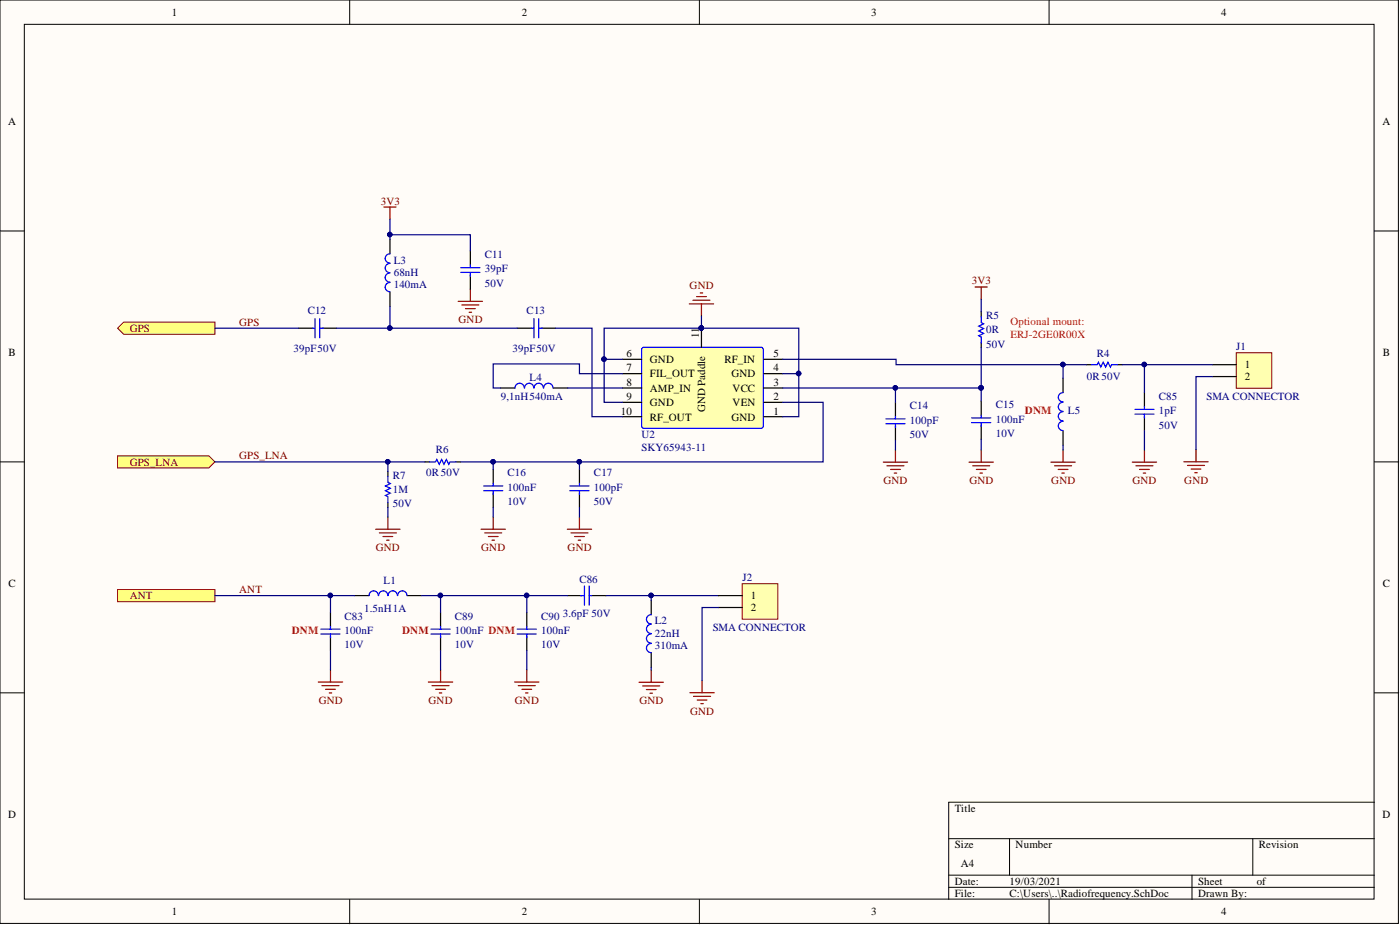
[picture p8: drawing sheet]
<svg xmlns="http://www.w3.org/2000/svg" width="292mm" height="193mm" viewBox="0 0 292 193" stroke-linecap="round" stroke-linejoin="round" font-family="sans-serif">
<defs><g id="words">
<g font-size="2.3">
<text x="35.9" y="3.3">1</text>
<text x="108.9" y="3.3">2</text>
<text x="181.8" y="3.3">3</text>
<text x="254.8" y="3.3">4</text>
<text x="1.7" y="26.1">A</text>
<text x="288.5" y="26.1">A</text>
<text x="145.8" y="70.4" transform="rotate(-90 145.8 70.4)">11</text>
<text x="1.8" y="74.3">B</text>
<text x="130.7" y="77.4">7</text>
<text x="130.7" y="74.5">6</text>
<text x="135.6" y="75.7">GND</text>
<text x="151.2" y="75.7">RF_IN</text>
<text x="161.4" y="77.4">4</text>
<text x="161.4" y="74.5">5</text>
<text x="259.7" y="76.8">1</text>
<text x="288.5" y="74.3">B</text>
<text x="130.7" y="80.5">8</text>
<text x="130.7" y="83.4">9</text>
<text x="135.6" y="78.7">FIL_OUT</text>
<text x="135.6" y="81.7">AMP_IN</text>
<text x="152.6" y="78.7">GND</text>
<text x="152.9" y="81.7">VCC</text>
<text x="161.4" y="80.5">3</text>
<text x="161.4" y="83.4">2</text>
<text x="259.7" y="79.4">2</text>
<text x="129.5" y="86.5">10</text>
<text x="135.6" y="84.7">GND</text>
<text x="135.6" y="87.7">RF_OUT</text>
<text x="147.1" y="86" transform="rotate(-90 147.1 86)">GND Paddle</text>
<text x="152.6" y="87.7">GND</text>
<text x="152.9" y="84.7">VEN</text>
<text x="161.4" y="86.5">1</text>
<text x="1.8" y="122.5">C</text>
<text x="156.7" y="125">1</text>
<text x="288.5" y="122.5">C</text>
<text x="156.7" y="127.5">2</text>
<text x="1.7" y="170.7">D</text>
<text x="199.2" y="169.4">Title</text>
<text x="288.5" y="170.7">D</text>
<text x="199.2" y="177">Size</text>
<text x="211.9" y="177">Number</text>
<text x="262.7" y="177">Revision</text>
<text x="199.2" y="184.6">Date:</text>
<text x="200.5" y="180.8">A4</text>
<text x="210.6" y="184.6">19/03/2021</text>
<text x="250" y="184.6">Sheet</text>
<text x="262.2" y="184.6">of</text>
<text x="35.9" y="190.9">1</text>
<text x="108.9" y="190.9">2</text>
<text x="181.8" y="190.9">3</text>
<text x="199.2" y="187.1">File:</text>
<text x="210.6" y="187.1">C:\Users\..\Radiofrequency.SchDoc</text>
<text x="250" y="187.1">Drawn By:</text>
<text x="254.8" y="190.9">4</text>
</g>
<g font-size="2.3" fill="#800000">
<text x="79.4" y="42.7">3V3</text>
<text x="202.8" y="59.3">3V3</text>
<text x="143.9" y="60.4">GND</text>
<text x="27.1" y="69.2">GPS</text>
<text x="49.9" y="68">GPS</text>
<text x="95.7" y="67.5">GND</text>
<text x="49.9" y="95.9">GPS_LNA</text>
<text x="27.1" y="97.1">GPS_LNA</text>
<text x="184.3" y="101">GND</text>
<text x="202.3" y="101">GND</text>
<text x="219.3" y="101">GND</text>
<text x="236.3" y="101">GND</text>
<text x="247.1" y="100.9">GND</text>
<text x="78.4" y="115">GND</text>
<text x="100.4" y="115">GND</text>
<text x="118.4" y="115">GND</text>
<text x="27.1" y="125">ANT</text>
<text x="49.9" y="123.7">ANT</text>
<text x="66.5" y="146.8">GND</text>
<text x="89.4" y="146.8">GND</text>
<text x="107.4" y="146.8">GND</text>
<text x="133.4" y="146.9">GND</text>
<text x="144" y="149.1">GND</text>
</g>
<g font-size="2.3" fill="#000080">
<text x="101.2" y="53.8">C11</text>
<text x="82.1" y="57.6">68nH</text>
<text x="82.1" y="55">L3</text>
<text x="101.2" y="56.8">39pF</text>
<text x="101.2" y="59.8">50V</text>
<text x="64.2" y="65.4">C12</text>
<text x="82.1" y="60.1">140mA</text>
<text x="109.9" y="65.4">C13</text>
<text x="205.7" y="69.6">0R</text>
<text x="205.7" y="66.5">R5</text>
<text x="61.2" y="73.5">39pF50V</text>
<text x="106.9" y="73.5">39pF50V</text>
<text x="205.7" y="72.5">50V</text>
<text x="228.8" y="74.4">R4</text>
<text x="257.9" y="73.1">J1</text>
<text x="104.5" y="83.4">9,1nH540mA</text>
<text x="110.5" y="79.5">L4</text>
<text x="226.8" y="79.4">0R50V</text>
<text x="241.8" y="83.4">C85</text>
<text x="251.7" y="83.4">SMA CONNECTOR</text>
<text x="189.8" y="88.4">100pF</text>
<text x="189.8" y="85.4">C14</text>
<text x="207.8" y="88.2">100nF</text>
<text x="207.8" y="85.2">C15</text>
<text x="222.8" y="86.4">L5</text>
<text x="241.8" y="86.4">1pF</text>
<text x="241.8" y="89.4">50V</text>
<text x="90.9" y="94.4">R6</text>
<text x="133.8" y="94">SKY65943-11</text>
<text x="133.8" y="91.5">U2</text>
<text x="189.8" y="91.4">50V</text>
<text x="207.8" y="91.2">10V</text>
<text x="82" y="99.9">R7</text>
<text x="88.9" y="99.4">0R50V</text>
<text x="105.9" y="99.4">C16</text>
<text x="123.9" y="99.4">C17</text>
<text x="82" y="102.9">1M</text>
<text x="82" y="105.8">50V</text>
<text x="105.9" y="102.4">100nF</text>
<text x="105.9" y="105.4">10V</text>
<text x="123.9" y="102.4">100pF</text>
<text x="123.9" y="105.4">50V</text>
<text x="80" y="121.8">L1</text>
<text x="120.9" y="121.5">C86</text>
<text x="154.9" y="121.3">J2</text>
<text x="71.9" y="129.2">C83</text>
<text x="76" y="127.7">1.5nH1A</text>
<text x="94.9" y="129.2">C89</text>
<text x="112.9" y="129.2">C90</text>
<text x="117.4" y="128.7">3.6pF 50V</text>
<text x="136.6" y="130.3">L2</text>
<text x="148.7" y="131.6">SMA CONNECTOR</text>
<text x="71.9" y="132.3">100nF</text>
<text x="71.9" y="135.2">10V</text>
<text x="94.9" y="132.3">100nF DNM</text>
<text x="94.9" y="135.2">10V</text>
<text x="112.9" y="132.3">100nF</text>
<text x="112.9" y="135.2">10V</text>
<text x="136.6" y="132.8">22nH</text>
<text x="136.6" y="135.3">310mA</text>
</g>
<g font-size="2.3" fill="#f00">
<text x="210.8" y="67.9">Optional mount:</text>
<text x="210.8" y="70.4">ERJ-2GE0R00X</text>
<text x="213.8" y="86.4">DNM</text>
<text x="60.9" y="132.3">DNM</text>
<text x="83.9" y="132.3">DNM</text>
</g>
</g></defs>
<g fill="#fffcf8" stroke="#000" stroke-width=".21">
<path d="M0 0h291.8v192.6h-291.8z"/>
<path d="M5.1 5.1h281.6v182.5h-281.6z"/>
</g>
<g fill="none" stroke="#000" stroke-width=".21">
<path d="M73 0v5.1M145.9 0v5.1M218.9 0v5.1M0 48.2h5.1M286.8 48.2h5M0 96.4h5.1M286.8 96.4h5M0 144.5h5.1M286.8 144.5h5M197.9 175h88.9M210.6 175v7.6M261.4 175v7.6"/>
<path d="M286.8 167.4h-88.9v20.2M73 187.6v5.1M145.9 187.6v5.1M197.9 182.6h88.9M197.9 185.1h88.9M218.9 187.6v5.1M248.7 182.6v5"/>
</g>
<g fill="none" stroke="#800000" stroke-width=".25">
<path d="M80.1 43.2h2.5M81.4 43.2v2.5M203.5 59.9h2.5M204.7 59.9v2.5M95.6 62.9h5.1M96.4 63.6h3.5M97.1 64.4h2.1M97.9 65.1h.5M98.1 60.3v2.6M143.8 63.4h5.1M144.6 62.6h3.5M145.3 61.9h2.1"/>
<path d="M146.1 61.1h.5M146.4 63.4v2.5M247 96.3h5.1M247.8 97.1h3.5M248.5 97.9h2.1M249.3 98.6h.5M249.5 93.8v2.5"/>
</g>
<g fill="#ffff80" stroke="#800000" stroke-width=".21">
<path d="M24.5 95.1h19.1l1.2 1.3-1.2 1.2h-19.1z" fill-rule="evenodd"/>
<path d="M24.5 68.5l1.3-1.3h19v2.5h-19z" fill-rule="evenodd"/>
<path d="M24.5 123h20.3v2.5h-20.3z" fill-rule="evenodd"/>
</g>
<g fill="none" stroke="#800000" stroke-width=".25">
<path d="M184.3 96.4h5.1M185.1 97.2h3.5M185.8 97.9h2M186.6 98.7h.5M186.8 93.9v2.5M202.2 96.4h5.1M202.9 97.2h3.6M203.7 97.9h2M204.5 98.7h.5M204.7 93.9v2.5M219.3 96.4h5M220 97.2h3.6"/>
<path d="M220.8 97.9h2M221.5 98.7h.6M221.8 93.9v2.5M236.2 96.4h5.1M237 97.2h3.6M237.8 97.9h2M238.5 98.7h.5M238.8 93.9v2.5M78.4 110.4h5.1M79.2 111.2h3.5M79.9 111.9h2M80.7 112.7h.5"/>
<path d="M80.9 107.9v2.5M100.4 110.4h5M101.1 111.2h3.6M101.9 111.9h2M102.7 112.7h.5M102.9 107.9v2.5M118.4 110.4h5M119.1 111.2h3.6M119.9 111.9h2M120.6 112.7h.6M120.9 107.9v2.5M69 139.7v2.6"/>
<path d="M91.9 139.7v2.6M109.9 139.7v2.6M135.9 139.8v2.5M66.4 142.3h5.1M67.2 143h3.5M67.9 143.8h2.1M68.7 144.6h.5M89.4 142.3h5.1M90.1 143h3.6M90.9 143.8h2M91.7 144.6h.5M107.4 142.3h5"/>
<path d="M108.1 143h3.6M108.9 143.8h2M109.7 144.6h.5M133.3 142.3h5.1M134.1 143.1h3.5M134.9 143.9h2M135.6 144.6h.5"/>
</g>
<g fill="none" stroke="#000" stroke-width=".25">
<path d="M204.7 65v1.1M204.7 71.5v1.1M221.8 78.9v3M226.7 76.1h1M233.2 76.1h1M80.9 98.4v1M88.6 96.4h1M95.1 96.4h1M102.9 97.9v3M104.5 80.9h2.9M115.4 80.9h3M120.9 97.9v3"/>
<path d="M186.8 83.9v3M186.8 88.9v3M204.7 83.7v3M204.7 88.7v3M221.8 89.9v3M238.8 81.9v3M238.8 86.9v3M80.9 104.9v1M102.9 102.9v3M120.9 102.9v3M69 127.8v3M69 132.7v3.1"/>
<path d="M74 124.3h3M85 124.3h3M91.9 127.8v3M91.9 132.7v3.1M109.9 127.8v3M109.9 132.7v3.1M118.4 124.3h3M123.4 124.3h3M135.9 125.2v3M135.9 136.2v3"/>
</g>
<g fill="none" stroke="#00f" stroke-width=".25">
<path d="M204.7 66.1v1.2l.5 .3-1 .4 1 .5-1 .6 1 .5-1 .4 .5 .3v1.2M227.7 76.1h1.2l.3-.5 .5 1 .5-1 .5 1 .5-1 .5 1 .2-.5h1.3M80.9 99.4v1.2l.5 .3-1 .5 1 .5-1 .5 1 .5-1 .5 .5 .2v1.3M89.6 96.4h1.3l.2-.5 .5 1 .5-1 .5 1 .5-1 .5 1 .3-.5h1.2M109.4 80.9a.96 .96 0 0 0-1-.9 .96 .96 0 0 0-1 .9M111.4 80.9a.95 .95 0 0 0-1-.9 .95 .95 0 0 0-.9 .9M113.4 80.9a.96 .96 0 0 0-1-.9 .96 .96 0 0 0-1 .9M115.4 80.9a.96 .96 0 0 0-1-.9 .96 .96 0 0 0-1 .9M184.8 87.4h4M184.8 88.4h4M186.8 86.9v.5M186.8 88.4v.8"/>
<path d="M202.7 87.2h4M202.7 88.2h4M204.7 86.6v.6M204.7 88.2v.8M221.8 87.9a.96 .96 0 0 0-1 1 .96 .96 0 0 0 1 .9M221.8 85.9a.96 .96 0 0 0-1 1 .96 .96 0 0 0 1 .9M221.8 83.9a.95 .95 0 0 0-1 1 .95 .95 0 0 0 1 .9M221.8 81.9a.96 .96 0 0 0-1 1 .96 .96 0 0 0 1 .9M236.8 85.4h4M236.8 86.4h4M238.8 84.8v.6M238.8 86.4v.8"/>
<path d="M100.9 101.4h4M100.9 102.4h4M102.9 100.8v.6M102.9 102.4v.8M118.9 101.4h4M118.9 102.4h4M120.9 100.8v.6M120.9 102.4v.8M66.9 131.3h4M66.9 132.3h4M69 130.7v.6M69 132.3v.8"/>
<path d="M78.9 124.3a.96 .96 0 0 0-.9-1 .96 .96 0 0 0-1 1M80.9 124.3a.95 .95 0 0 0-.9-1 .95 .95 0 0 0-1 1M82.9 124.3a.96 .96 0 0 0-1-1 .96 .96 0 0 0-.9 1M84.9 124.3a.96 .96 0 0 0-1-1 .96 .96 0 0 0-.9 1M89.9 131.3h4M89.9 132.3h4M91.9 130.7v.6M91.9 132.3v.8M107.9 131.3h4M107.9 132.3h4M109.9 130.7v.6M109.9 132.3v.8"/>
<path d="M121.1 124.3h.8M121.9 122.2v4.1M122.9 122.2v4.1M122.9 124.3h.6M135.9 134.2a.95 .95 0 0 0-1 1 .95 .95 0 0 0 1 .9M135.9 132.2a.96 .96 0 0 0-1 1 .96 .96 0 0 0 1 1M135.9 130.2a.96 .96 0 0 0-1 1 .96 .96 0 0 0 1 1M135.9 128.2a.96 .96 0 0 0-1 1 .96 .96 0 0 0 1 1"/>
</g>
<path d="M133.9 72.7l.5-.3 24.6 .1 .3 .4-.1 16.2-.4 .3-24.7-.1-.2-.4z" fill="#ffffb0" stroke="#00f" stroke-width=".25"/>
<g fill="none" stroke="#000" stroke-width=".25">
<path d="M81.4 50v2.9M98.1 52.3v3M98.1 57.3v3M62.2 68.5h3M67.2 68.5h3M81.4 60.9v3M107.9 68.5h3M112.9 68.5h3M129.9 78h4M129.9 75h4M146.4 68.5v3.9M159.3 78h4"/>
<path d="M159.3 75h4M129.9 80.9h4M129.9 83.9h4M129.9 86.9h4M159.3 80.9h4M159.3 83.9h4M159.3 86.9h4"/>
</g>
<circle cx="146.3" cy="68.4" r=".47" fill="#000080" stroke="#000080" stroke-width=".21"/>
<g fill="none" stroke="#00f" stroke-width=".25">
<path d="M81.4 58.9a.96 .96 0 0 0-1 1 .96 .96 0 0 0 1 1M81.4 57a.95 .95 0 0 0-1 .9 .95 .95 0 0 0 1 1M81.4 55a.96 .96 0 0 0-1 .9 .96 .96 0 0 0 1 1M81.4 53a.96 .96 0 0 0-1 .9 .96 .96 0 0 0 1 1M96.1 55.8h4M96.1 56.8h4M98.1 55.3v.5M98.1 56.8v.8M65.2 68.5h.5M65.7 66.5v4M66.7 68.5h.8M66.7 66.5v4"/>
<path d="M110.9 68.5h.5M111.4 66.5v4M112.4 66.5v4M112.4 68.5h.8"/>
</g>
<path d="M257.9 73.6h7.4v7.4h-7.4z" fill="#ffffb0" stroke="#800000" stroke-width=".21"/>
<path d="M252.9 76.1h5M252.9 78.6h5" fill="none" stroke="#000" stroke-width=".25"/>
<g fill="none" stroke="#000080" stroke-width=".25">
<path d="M81.4 45.7v4.3M81.4 49h16.7v3.3M44.8 68.5h17.4M81.4 63.9v4.6h-11.2M81.4 68.5h26.5M115.9 68.5h7.6v18.4h6.4M129.9 75h-3.8v8.9h3.8M129.9 78h-9v-2.1h-18v5h1.6M146.4 68.5h20.3v9.5M146.4 65.9v2.6h-20.3v6.5M163.3 78h3.4v8.9h-3.4M163.3 75h23.7v1.1h39.7"/>
<path d="M204.7 62.4v2.6M204.7 72.6v11.1M221.8 76.1v2.8M234.2 76.1h18.7M238.8 76.1v5.8M252.9 78.6h-3.4v15.2M44.8 96.4h43.8M80.9 96.4v2M102.9 96.4v1.5M118.4 80.9h11.5M120.9 96.4v1.5M163.3 83.9h8.4v12.5h-75.6"/>
<path d="M163.3 80.9h41.4M186.8 80.9v3M186.8 91.9v2M204.7 91.7v2.2M221.8 92.9v1M238.8 89.9v4M80.9 105.9v2M102.9 105.9v2M120.9 105.9v2M44.8 124.3h29.2M69 124.3v3.5M69 135.8v3.9"/>
<path d="M88 124.3h30.4M91.9 124.3v3.5M91.9 135.8v3.9M109.9 124.3v3.5M109.9 135.8v3.9M126.4 124.3h23.5M135.9 124.3v.9M135.9 139.2v.6"/>
</g>
<g fill="#000080" stroke="#000080" stroke-width=".21">
<circle cx="80.9" cy="96.3" r=".47"/>
<circle cx="166.6" cy="77.9" r=".47"/>
<circle cx="146.3" cy="68.4" r=".47"/>
<circle cx="126" cy="74.9" r=".47"/>
<circle cx="102.9" cy="96.3" r=".47"/>
<circle cx="120.9" cy="96.3" r=".47"/>
<circle cx="109.9" cy="124.2" r=".47"/>
<circle cx="204.7" cy="80.9" r=".47"/>
<circle cx="68.9" cy="124.2" r=".47"/>
<circle cx="91.9" cy="124.2" r=".47"/>
<circle cx="186.8" cy="80.9" r=".47"/>
<circle cx="135.8" cy="124.2" r=".47"/>
<circle cx="221.8" cy="76" r=".47"/>
<circle cx="238.7" cy="76" r=".47"/>
<circle cx="81.3" cy="48.9" r=".47"/>
<circle cx="81.3" cy="68.4" r=".47"/>
</g>
<path d="M143.9 144.5h5.1M144.7 145.3h3.6M145.5 146h2M146.2 146.8h.5M146.5 142v2.5" fill="none" stroke="#800000" stroke-width=".25"/>
<path d="M154.9 121.8h7.4v7.4h-7.4z" fill="#ffffb0" stroke="#800000" stroke-width=".21"/>
<path d="M149.9 124.3h5M149.9 126.7h5" fill="none" stroke="#000" stroke-width=".25"/>
<path d="M149.9 126.7h-3.4v15.3" fill="none" stroke="#000080" stroke-width=".25"/>
<use href="#words"/>
</svg>
